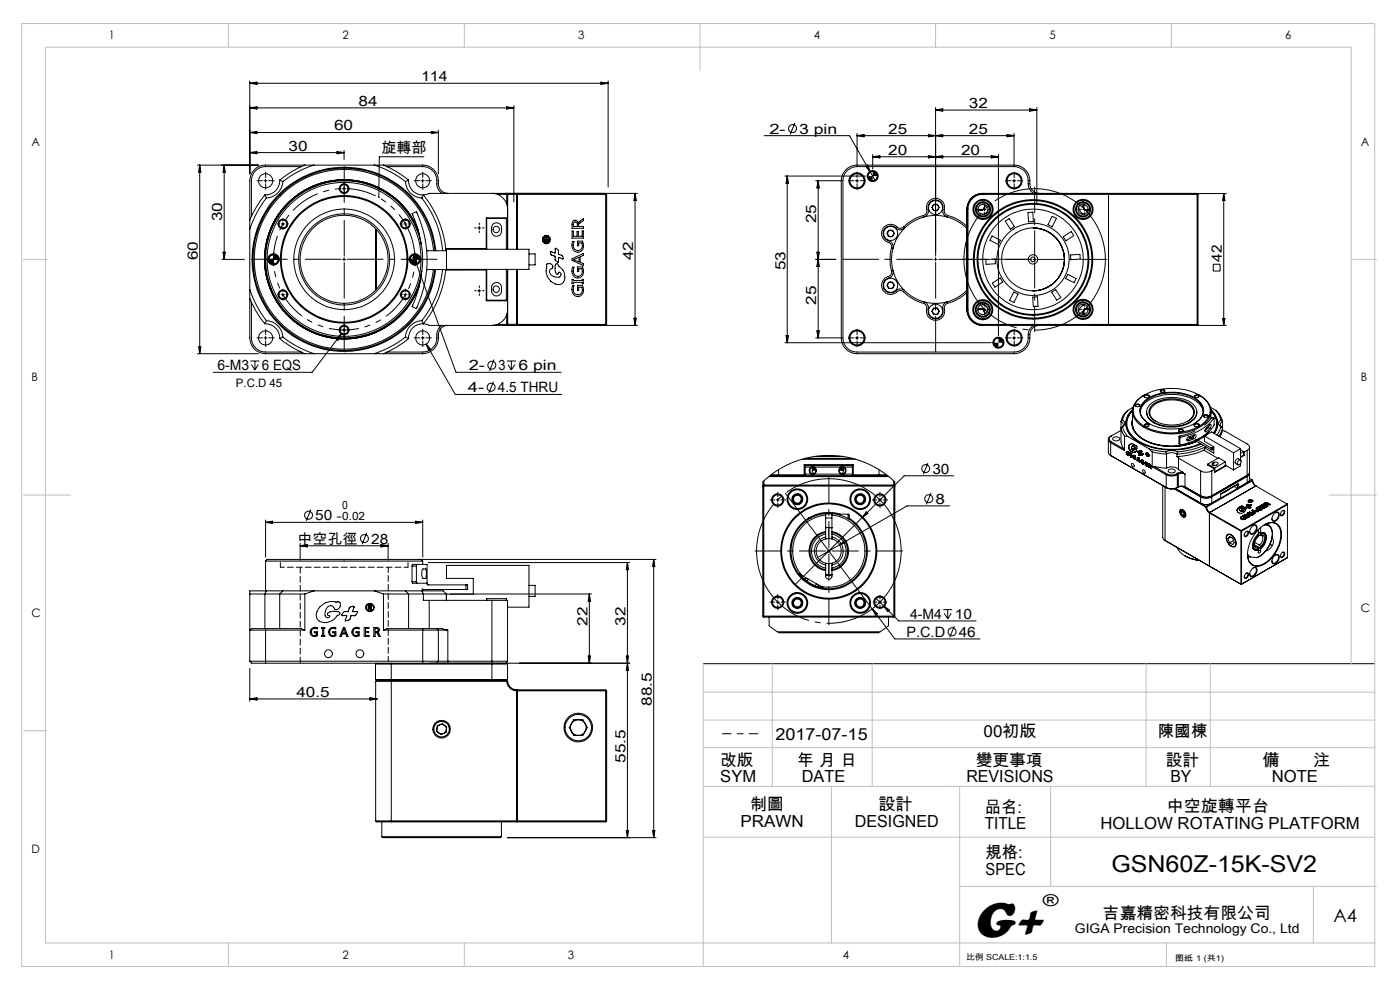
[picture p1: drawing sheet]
<svg xmlns="http://www.w3.org/2000/svg" width="297mm" height="210mm" viewBox="0 0 297 210" stroke-linecap="round" stroke-linejoin="round" font-family="sans-serif">
<defs><g id="words">
<text font-size="11" x="206.4" y="198.7">G+</text>
<text font-size="4.9" x="235.8" y="185">GSN60Z-15K-SV2</text>
<text font-size="3.9" x="282.9" y="195.5">A4</text>
<g font-size="3.5">
<text x="164.5" y="157">2017-07-15</text>
<text x="208.7" y="156.4">00初版</text>
<text x="245.6" y="156.4">陳國棟</text>
<text x="152.8" y="162.4">改版</text>
<text x="152.8" y="165.9">SYM</text>
<text x="169.1" y="162.4">年 月 日</text>
<text x="170.1" y="165.9">DATE</text>
<text x="205" y="165.9">REVISIONS</text>
<text x="207" y="162.4">變更事項</text>
<text x="247.4" y="162.4">設計</text>
<text x="248.3" y="165.9">BY</text>
<text x="267.8" y="162.4">備</text>
<text x="269.8" y="165.9">NOTE</text>
<text x="278.6" y="162.4">注</text>
<text x="159.1" y="171.9">制圖</text>
<text x="186.4" y="171.9">設計</text>
<text x="208.9" y="172.4">品名:</text>
<text x="247.5" y="172.2">中空旋轉平台</text>
<text x="157.1" y="175.4">PRAWN</text>
<text x="181.3" y="175.4">DESIGNED</text>
<text x="208.9" y="175.9">TITLE</text>
<text x="233.5" y="175.8">HOLLOW ROTATING PLATFORM</text>
<text x="209.1" y="182.1">規格:</text>
<text x="209.1" y="185.6">SPEC</text>
<text x="221.2" y="192.2">®</text>
<text x="234" y="194.8">吉嘉精密科技有限公司</text>
</g>
<text font-size="3.2" x="80.9" y="32.4">旋轉部</text>
<g font-size="3">
<text x="89.3" y="17.2">114</text>
<text x="76.1" y="22.4">84</text>
<text x="205.5" y="22.9">32</text>
<text x="70.9" y="27.7">60</text>
<text x="163.2" y="28.3">2-</text>
<text x="169.5" y="28.3">3 pin</text>
<text x="188.4" y="28.3">25</text>
<text x="205.5" y="28.3">25</text>
<text x="61.2" y="31.9">30</text>
<text x="188.4" y="32.8">20</text>
<text x="203.9" y="32.8">20</text>
<text x="47.1" y="46.9" transform="rotate(-90 47.1 46.9)">30</text>
<text x="173.1" y="47.4" transform="rotate(-90 173.1 47.4)">25</text>
<text x="42" y="55.2" transform="rotate(-90 42 55.2)">60</text>
<text x="134.3" y="55.2" transform="rotate(-90 134.3 55.2)">42</text>
<text x="166.6" y="57.4" transform="rotate(-90 166.6 57.4)">53</text>
<text x="259.2" y="55.5" transform="rotate(-90 259.2 55.5)">42</text>
<text x="173.1" y="64.6" transform="rotate(-90 173.1 64.6)">25</text>
<text x="46.1" y="78.5">6-M3</text>
<text x="55.6" y="78.5">6 EQS</text>
<text x="99.3" y="83.2">4-</text>
<text x="99.4" y="78.5">2-</text>
<text x="105.6" y="83.2">4.5 THRU</text>
<text x="105.8" y="78.5">3</text>
<text x="110" y="78.5">6 pin</text>
<text x="197.8" y="100.5">30</text>
<text x="198.4" y="106.8">8</text>
<text x="66.9" y="110.4">50</text>
<text x="63.1" y="115.3">中空孔徑</text>
<text x="78.7" y="115.3">28</text>
<text x="193.1" y="131.3">4-M4</text>
<text x="202.6" y="131.3">10</text>
<text x="124.6" y="132.8" transform="rotate(-90 124.6 132.8)">22</text>
<text x="132.7" y="132.8" transform="rotate(-90 132.7 132.8)">32</text>
<text x="192.3" y="135.1">P.C.D</text>
<text x="203.4" y="135.1">46</text>
<text x="62.9" y="147.8">40.5</text>
<text x="138.3" y="149.8" transform="rotate(-90 138.3 149.8)">88.5</text>
<text x="132.7" y="161.8" transform="rotate(-90 132.7 161.8)">55.5</text>
</g>
<text font-size="2.8" x="228" y="197.8">GIGA Precision Technology Co., Ltd</text>
<g font-size="2.5">
<text x="23.1" y="8.4">1</text>
<text x="72.7" y="8.4">2</text>
<text x="122.7" y="8.4">3</text>
<text x="172.7" y="8.4">4</text>
<text x="222.7" y="8.4">5</text>
<text x="272.7" y="8.4">6</text>
<text x="6.7" y="30.9">A</text>
<text x="288.7" y="30.9">A</text>
<text x="6.7" y="80.9">B</text>
<text x="50.1" y="82.1">P.C.D 45</text>
<text x="288.7" y="80.9">B</text>
<text x="6.7" y="130.9">C</text>
<text x="288.7" y="129.9">C</text>
<text x="6.7" y="180.9">D</text>
<text x="23.1" y="203.4">1</text>
<text x="72.7" y="203.4">2</text>
<text x="120.5" y="203.4">3</text>
<text x="178.8" y="203.4">4</text>
</g>
<g font-size="2.4">
<text x="72.6" y="107.9">0</text>
<text x="71.4" y="110.4">-0.02</text>
</g>
<g font-size="1.7">
<text x="204.9" y="203.7">比例 SCALE:1:1.5</text>
<text x="249.3" y="203.8">图纸 1 (共1)</text>
</g>
</g></defs>
<g fill="none" stroke="#000" stroke-width=".21">
<path d="M53 17.2v19.7M53 17.7l1.5-.3v.5zM53 17.7h76M127.5 17.4l1.5 .3-1.5 .2zM129 17.2v22.5M41.9 35h12.9M42.4 35l.2 1.5h-.5zM42.4 35v40M47.6 35v20M47.6 35l.2 1.5h-.5zM53 22.9l1.5-.3v.5zM53 28.1l1.5-.2v.5z"/>
<path d="M53 28.1h40M53 22.9h56M53 32.4h20M53 32.4l1.5-.3v.5zM56 38.3h.7M56.3 38v.7M59.3 38.2a3 3 0 0 1-3.1 3.1M59.3 38.2l.7 .3M60 38.5a3.7 3.7 0 0 1-3.5 3.5M63.9 35.3h-7.6a3 3 0 0 0-3 3v7.6M64.7 35a22.5 22.5 0 0 0-5.4 3.2M66.6 35a20.7 20.7 0 0 0-6.6 3.5"/>
<path d="M71.5 32.1l1.5 .3-1.5 .2zM73 39.7v.6M73 31.9v2M79.4 35a20.7 20.7 0 0 1 6.6 3.5M81.4 35a22.5 22.5 0 0 1 5.3 3.2M82.1 35.3h7.6a3.2 3.2 0 0 1 3 4l.3 .9 .8 .8M86 38.5a3.6 3.6 0 0 0 3.5 3.5M86.7 38.2a2.95 2.95 0 0 0 3.1 3.1M86.7 38.2l-.7 .3M89.3 38.3h.7M89.7 38v.7M89.9 33.3h-9.4l-.1 8.5"/>
<path d="M91.5 27.9l1.5 .2-1.5 .3zM93 27.6v9.3M107.5 22.6l1.5 .3-1.5 .2zM109 22.4v20.5M162.1 28.8h18.1l4.4 7.7M166.5 37.4h17.2M167 37.4v35.3M167 37.4l.3 1.5h-.5zM168.6 26.1l-1 2.4M173 38.3h5.5M173.6 38.3v33.4M173.6 38.3l.2 1.6h-.5z"/>
<path d="M178.5 38.3v33.4M181.5 38.3h.6M181.8 38v.7M181.8 35a3.4 3.4 0 0 0-3.3 3.3M181.8 35h33.3M181.8 28.3v6.7M181.8 28.8h33.3M181.8 28.8l1.5-.3v.5zM183.7 35.3l.4-.2 .5 1.4zM184.6 36.5l1 1.7M185.1 33.3h26.7M185.1 33.3l1.6-.3v.5z"/>
<path d="M185.1 32.8v3.1M185.1 36.4h-.1a1.05 1.05 0 0 0-.8 1M186.1 37.4v.1a.97 .97 0 0 1-1 .8M197 28.5l3 .5v-.5l-3 .5zM197 33v.5l3-.5v.5zM198.5 22.8v30.7M198.5 23.3l1.5-.2v.5zM198.5 23.3h21.5M210.3 33l1.5 .3-1.5 .2zM211.8 32.8v38.4M213.6 28.5l1.5 .3-1.5 .2zM214.8 38.3h.7"/>
<path d="M215.1 38v.7M215.1 35a3.4 3.4 0 0 1 3.4 4 2.05 2.05 0 0 0 2 2M215.1 28.3v6.7M218.4 23.1l1.6 .2-1.6 .3zM220 22.8v20.6M47.1 55h4.7M47.3 53.5h.5l-.2 1.5zM56.2 41.3a22.9 22.9 0 0 0-3.2 5.4M56.2 41.3l.3 .7M56.5 42a21.8 21.8 0 0 0-3.5 6.6M57.7 55h.6M58 54.7v.6"/>
<path d="M58 54h-.1a.91 .91 0 0 0-.9 1M59 55a1.02 1.02 0 0 1-1 1M59.7 47.5h.7M60 47.2v.7M72.7 55h.6M72.7 40h.6M73 54.7v.6M79.7 48.5v13.1M79.9 48.7v12.6M85.7 47.5h.6M86 47.2v.7M87.6 54.6l.5-.1 .2 1.4z"/>
<path d="M87.7 55h.6M87.7 54.1l.6 1.8M87.7 54.1l.7 1.3-.5 .2zM88 54.7v.6M88 54a1.02 1.02 0 0 0-1 1M88.3 55.9l8.4 23.1h22.4M88.7 48.7a16.9 16.9 0 0 0-24-8.4 16.9 16.9 0 0 0-5.1 24.9 16.9 16.9 0 0 0 25.3 1.7M88.7 48.9a16.9 16.9 0 0 0-23.9-8.6 16.9 16.9 0 0 0-5.3 24.9 16.9 16.9 0 0 0 25.4 1.7M89 55l-.1 .4a.88 .88 0 0 1-.9 .6M89 49.9a16.8 16.8 0 0 0-26-8.4 16.8 16.8 0 0 0 .6 27.4 16.8 16.8 0 0 0 25.6-9.6M89.4 51.7a24.7 24.7 0 0 0-2-6.4l.9-.4a24.5 24.5 0 0 1 0 20.6l-.9-.5a23.1 23.1 0 0 0 2.1-7.5M89.5 42a20.6 20.6 0 0 1 4.4 11.2"/>
<path d="M89.8 41.3a21.4 21.4 0 0 1 4.8 11.9M89.8 41.3l-.3 .7M90.5 53.2h4.2M92 53.2a19.1 19.1 0 0 0-29-14.4 19.1 19.1 0 0 0-.2 32.3 19.1 19.1 0 0 0 29.1-13.9M92.3 53.2a19.3 19.3 0 0 0-29.4-14.7 19.3 19.3 0 0 0-.3 32.8 19.3 19.3 0 0 0 29.6-14.1M92.5 53.2a19.5 19.5 0 0 0-29.7-14.9 19.5 19.5 0 0 0-.3 33.2 19.5 19.5 0 0 0 29.9-14.3M93.9 57.2a21 21 0 0 1-4.4 10.8M94.6 57.2a22.1 22.1 0 0 1-4.8 11.5M94.7 57.2l8.5 .1v6.5h4.5M94.7 52.9h17.5v4.2h-17.5zM95 41a2.16 2.16 0 0 1-2-2.7 3.3 3.3 0 0 0-3.3-3.3h-33.4a3.3 3.3 0 0 0-3.3 3.3v33.4a3.4 3.4 0 0 0 3.3 3.3h33.4a3.4 3.4 0 0 0 3.3-4 1.99 1.99 0 0 1 2-2M99 57.1l-8.5 .1"/>
<path d="M101.4 48.4h.6M101.7 48v.7M103.3 52.9v-6.6h4.1v6.6M103.3 57.1v6.6h4.1v-6.6M104.4 41a3.4 3.4 0 0 1 3.3 3.3v8.6M104.6 47.5a1.07 1.07 0 0 1 1.2-.2 1.07 1.07 0 0 1 .6 1 1.3 1.3 0 0 1-1.1 1.8h-.2a1.62 1.62 0 0 1-.5-2.6zM105.5 41.2h2.2M107.5 41h2.2v11.9M107.5 41v2.2M107.5 41l.2 .2M107.7 57.1v8.6a3.4 3.4 0 0 1-3.3 3.3M107.7 46.2h-4.5v6.5h-8.5v.5"/>
<path d="M107.7 41.2h21M107.7 41.2v11.7M107.7 57.1v11.7M109.7 57.1v11.9h-2.2M112.2 53.9h1.3v2.3h-1.3M115.5 51h.1M115.5 50.5l.2-.1 .2 .1 .4-.2v.3l-.3 .3 .3-.1v.5h-.8zM115.6 50.8l.3 .1zM116 56a.75 .75 0 0 1 .9 0 .75 .75 0 0 1 .3 .9 .86 .86 0 0 0-.7 .8 .86 .86 0 0 0 .7 .9 1.28 1.28 0 0 0 1.8-.1 .5 .5 0 0 0-.3-.8l-.2 .1-.1 .4h-.2a1.89 1.89 0 0 1-.2-2.3l.3 .1 .2 .3a3.4 3.4 0 0 1 1.3 3.1 1.46 1.46 0 0 1-2.5 .6 3.3 3.3 0 0 1-1.3-3.6zM116.8 53.4l.9 .3 .2-1a.82 .82 0 0 1 .6 1.2l.1 .1a.73 .73 0 0 1 .9 1l-1-.4-.1 1a.95 .95 0 0 1-.6-1.2l-.3-.2a.64 .64 0 0 1-.7-.8zM121.4 59.3h.2v.2h1.9v-.2h.3v.9h-.3v-.3h-1.9v.3h-.2zM121.4 49h.2v1.1h.8v-1h.3v1h.8v-1.1h.3v1.5h-2.4z"/>
<path d="M121.4 54.9l2.4-1.1v.4l-.7 .3v1.2l.7 .2v.4l-2.4-1.1zM121.5 51.2h.3a1.19 1.19 0 0 0-.1 1.3 1.19 1.19 0 0 0 1.2 .6 1.14 1.14 0 0 0 .5-1.6h-.6v.6h-.3v-1h1.1a1.53 1.53 0 0 1-1 2.4 1.51 1.51 0 0 1-1.1-2.3zM121.5 56.7h.3a1.19 1.19 0 0 0-.1 1.3 1.19 1.19 0 0 0 1.2 .6 1.14 1.14 0 0 0 .5-1.6h-.6v.6h-.3v-1h1.1a1.53 1.53 0 0 1-1 2.4 1.51 1.51 0 0 1-1.1-2.3zM121.5 46.9a.61 .61 0 0 1 1 0l.2 .4 1.1-.9v.4l-.9 .6-.2 .4v.2h1.1v.4h-2.4zM121.7 47.3l.2-.2h.3a.78 .78 0 0 1 .3 .9h-.9zM121.7 55.1l1.1-.5v1zM121.7 55.1h.1M122.7 47.3h.1M128.7 41.2l-.2-.2v28l.2-.2M128.7 41.2v27.6M134.7 41v28M134.7 41l.3 1.5h-.5z"/>
<path d="M135.2 41h-44.1l-1.3 .3M173 55h4.3M173.3 53.5h.5l-.2 1.5zM173.6 55l.2 1.5h-.5zM188.6 48.9h.7l.4 .6-.4 .7h-.7l-.4-.7zM188.6 59.9h.7l.4 .6-.4 .7h-.7l-.4-.7zM189.4 57.4a1.45 1.45 0 0 1-1.2 1.7 1.61 1.61 0 0 0-.5 2.5 1.61 1.61 0 0 0 2.6-.1l.9-.2 .7 .4M189.4 52.7a8.8 8.8 0 0 0 0 4.7M189.4 57.4a9.4 9.4 0 0 0 2.5 4.3M191.9 48.4a1.4 1.4 0 0 1-2.1-.3 1.62 1.62 0 0 0-2.4 .9 1.62 1.62 0 0 0 1.3 2.1l.6 .6 .1 1M191.9 48.4a9.9 9.9 0 0 0-2.5 4.3M196 46a10.1 10.1 0 0 0-4.1 2.4"/>
<path d="M196 46a1.46 1.46 0 0 0 .9-1.9 1.61 1.61 0 0 1 1.9-1.7 1.61 1.61 0 0 1 1.2 2.3l.3 .9 .7 .4M196 46a9.1 9.1 0 0 1 5 0M198.1 43.3h.8l.3 .7-.3 .7h-.8l-.4-.7zM198.2 55h.6M198.5 54.7v.6M201 46a10 10 0 0 1 4.1 2.5M205.1 48a10.7 10.7 0 0 0-4.4-2.5l-.4-.6a2.06 2.06 0 0 0-2.4-2.8 2.15 2.15 0 0 0-1.3 2.8l-.3 .6a12.1 12.1 0 0 0-4.9 2.9h-.8a2.01 2.01 0 0 0-3.4 .2 2.01 2.01 0 0 0 1.6 3l.2 .2 .2 .6a11.1 11.1 0 0 0-.1 5.4l-.2 .5a3 3 0 0 0-1.9 1.9 1.99 1.99 0 0 0 1.3 2.1 1.99 1.99 0 0 0 2.3-.6h.8a12.1 12.1 0 0 0 4.9 2.8l.3 .6a2.12 2.12 0 0 0 1.7 2.8 1.94 1.94 0 0 0 2-2.5l.1-.6 .3-.3a11.4 11.4 0 0 0 4.4-2.5M205.1 44.3v21.4M207.5 44.4a.84 .84 0 0 0 1 0 .84 .84 0 0 0 .3-1l.2 .4-.5 .8-1-.1M208.5 41a3.4 3.4 0 0 0-3.4 3.3M208.5 44.4h.7M208.9 44.1v.7"/>
<path d="M209.1 55.1l2-.1 .1 .9-2 .2zM209.6 44.8l-.9 .7M210.5 50.1l1.7 .9-.4 .8-1.8-.8zM213.3 46.9l.8-.5 1.1 1.6-.9 .6zM218.1 45.1l1-.1 .1 2-1 .1zM219.1 55h.7M219.1 48.4a6.7 6.7 0 0 1 6.7 6.6 6.7 6.7 0 0 1-6.7 6.7 6.7 6.7 0 0 0 6.7-6.5 6.7 6.7 0 0 0-6.2-6.8M219.3 41l-.6-.5-.5-1.1a3.5 3.5 0 0 0-1.7-3.7l-1.4-.4h-33.3a2.95 2.95 0 0 0-3 3v33.4a2.95 2.95 0 0 0 3 3h33.3a3.1 3.1 0 0 0 3-3.7l.3-1.2 .9-.8M219.5 54.7v.7M223.2 45.9l.9 .4-.9 1.8-.9-.4zM225.6 50.2l1.7-1.1 .5 .9-1.7 1.1zM226.5 58.2l1.8 .9-.4 .9-1.8-.9z"/>
<path d="M227.1 54.1l2-.1 .1 1-2 .1zM228.8 43.9l.5 1.1 .7 .5M229.8 44.4h.6M229.9 43.3a.85 .85 0 0 0 .1 1 .85 .85 0 0 0 .8 .3h-.6l-.5-.9zM230.1 44.1v.7M231.6 41.1h28.5M235.2 41v28M254 41h-45.5a3.4 3.4 0 0 0-3.4 3.3M254 41v28l.1-.2M254 41l.1 .2M254.1 41.2h-45.6a3.1 3.1 0 0 0-3.1 3.1v21.4a3.1 3.1 0 0 0 3.1 3.1h45.6M254.1 41.2v27.6"/>
<path d="M257.4 56h1.4v1.5h-1.4zM259.6 41.1v27.9M259.6 41.1l.3 1.4h-.5zM41.9 75h12.9M42.1 73.5h.5l-.2 1.5zM53 61.4a21.8 21.8 0 0 0 3.5 6.6M53 63.4a21.1 21.1 0 0 0 3.2 5.3M53.1 76.6h1.9M53.3 77.3l.8 1.2M53.3 64.1v7.6a3 3 0 0 0 3 3h7.6M54.1 76.6v1.9M54.8 77.3l-.7 1.2"/>
<path d="M56 71.7h.7M56.2 68.7a3.1 3.1 0 0 1 3.1 3.1M56.3 71.4v.6M56.5 68a3.8 3.8 0 0 1 3.5 3.5M56.5 68l-.3 .7M59.3 71.8a21.1 21.1 0 0 0 5.4 3.2M59.7 62.5h.7M60 62.2v.7M60 71.5a21.8 21.8 0 0 0 6.6 3.5M60 71.5l-.7 .3M71.3 71.9l1.1-1.1-.7 1.4zM72.4 70.8l-6.2 8.2h-20.9"/>
<path d="M72.7 70h.6M73 69.7v.6M85.7 62.5h.6M86 62.2v.7M86 71.5a21.8 21.8 0 0 1-6.6 3.5M86 71.5l.7 .3M86.7 71.8a21.1 21.1 0 0 1-5.3 3.2M89 60.5a16.8 16.8 0 0 1-4.1 6.4M89 60.4a16.5 16.5 0 0 1-4.1 6.5M89.3 71.7h.7M89.5 68a3.7 3.7 0 0 0-3.5 3.5M89.5 68l.3 .7"/>
<path d="M89.7 71.4v.6M89.8 68.7a3 3 0 0 0-3.1 3.1M89.8 68.7l1.3 .3h44.1M90.4 73l6.2 10.7h22.6M90.4 73l1 1.1-.5 .3zM93.8 69a2.44 2.44 0 0 0-1.1 2.7 3 3 0 0 1-3 3h-7.6M101.4 61.7h.6M101.7 61.3v.7M104.6 60.2a1.07 1.07 0 0 1 1.2-.2 1.07 1.07 0 0 1 .6 1 1.3 1.3 0 0 1-1.1 1.8h-.2a1.62 1.62 0 0 1-.5-2.6zM104.8 76.3l-.9 2.4M107.5 66.8v2.2M107.5 76.6h2"/>
<path d="M107.7 68.8h2M107.7 68.8h-2.2M107.7 68.8l-.2 .2M107.8 77.3l.7 1.2M108.5 76.6v1.9M109.2 77.3l-.7 1.2M109.7 68.8h19M121.5 60.6h.3a1.18 1.18 0 0 0-.1 1.3 1.18 1.18 0 0 0 1.2 .6 1.14 1.14 0 0 0 .5-1.6h-.6v.7h-.3v-1.1h1.1a1.56 1.56 0 0 1-1 2.4 1.56 1.56 0 0 1-1.1-2.3zM134.5 67.5h.5l-.3 1.5zM166.5 72.7h43.8M166.8 71.2h.5l-.3 1.5zM173 71.7h5.5"/>
<path d="M173.3 70.2h.5l-.2 1.5zM181.5 71.7h.6M181.8 71.4v.6M191.9 61.7a9.6 9.6 0 0 0 4.1 2.3M196 64a1.42 1.42 0 0 1 .9 2 1.62 1.62 0 0 0 1.9 1.6 1.62 1.62 0 0 0 1.2-2.2l.3-1 .7-.4M196 64a10 10 0 0 0 5 0M198.1 65.4h.8l.3 .6-.3 .7h-.8l-.4-.7zM205.1 65.7a3.4 3.4 0 0 0 3.4 3.3h51.6M205.1 65.7a3.4 3.4 0 0 0 3.4 3.3M205.1 61.6a9.3 9.3 0 0 1-4.1 2.4M208.5 65.6h.7M208.5 64.6l.9 .6"/>
<path d="M208.8 66.7a.83 .83 0 0 0-.3-1 .83 .83 0 0 0-1.1 .1l.1-.3h1l.5 .9-.2 .3M208.9 65.3v.7M210.5 60.1l1.7-1.1 .5 .8-1.6 1.1zM211.8 71.7h-.1a.97 .97 0 0 0-.9 1M212.8 72.7a1.02 1.02 0 0 1-1 1M214.8 71.7h.7M215.1 61.9l.9 .5-.9 1.8-.9-.5zM215.1 71.4v.6M219.1 63h1l.1 2h-1zM220.5 69a2.11 2.11 0 0 0-2 2.7 3.4 3.4 0 0 1-3.4 3.3h-33.3a3.4 3.4 0 0 1-3.3-3.3M223.1 62l.8-.6 1.1 1.7-.8 .6zM229.8 65.6h.6"/>
<path d="M230.1 65.3v.7M230.1 64.6l-.9 .7-.4 .8M230.2 65.5h.6a.86 .86 0 0 0-.9 1.2l-.2-.3zM259.4 67.5h.5l-.3 1.5zM104.7 81l-1 2.4M165.2 99.7v1.2M170.1 97.4h11.4M170.6 98.6v2.1M170.6 98.6h10.4M170.6 98.6l.2 .2M170.8 99.1h1.4M170.8 98.8h10"/>
<path d="M170.8 98.8v2.1l-.2-.2M170.9 97.2h9.9M172.2 99.1h.5M172.2 99.1a.8 .8 0 0 0-.5 .7 .8 .8 0 0 0 .5 .8M172.2 99.1v.1M172.2 99.2a.71 .71 0 0 0 0 1.3M172.2 99.2h.5M172.3 99.8h.8M172.4 99.5h.6M172.4 99.4h.5M172.7 99.1h5.7M172.7 99.1a.8 .8 0 0 1 .5 .7 .8 .8 0 0 1-.5 .8"/>
<path d="M172.7 99.2a.69 .69 0 0 1 .4 .6 .69 .69 0 0 1-.4 .7M172.7 99.2a.66 .66 0 0 0-.4 .6 .66 .66 0 0 0 .4 .6M172.7 99.1v.1M172.8 99.2l-.3 .2M172.8 96.8h6M178 99.8h.9M178.1 99.5h.8M178.2 99.4h.6M178.4 99.1h.6M178.4 99.1a.8 .8 0 0 0-.5 .7 .8 .8 0 0 0 .5 .8M178.4 99.1l.1 .1M178.4 99.2a.66 .66 0 0 1 .5 .6 .66 .66 0 0 1-.4 .7"/>
<path d="M178.5 99.2a.69 .69 0 0 0-.5 .6 .69 .69 0 0 0 .5 .7M178.5 99.2h.4M178.9 99.2a.71 .71 0 0 1 0 1.3M179 99.1l-.1 .1M179 99.1a.8 .8 0 0 1 .5 .7 .8 .8 0 0 1-.5 .8M179 99.1h1.8M180.8 98.8v2.1l.2-.2M181 98.6v2.1M181 98.6l-.2 .2M186.5 99.7v1.2M196.8 98.2l-.9 2.4M235.1 93.2v2.7l.1 .4 .4 .3"/>
<path d="M235.4 96.5l.3 .2M235.6 96.6l11.8 6.8M235.6 93.9v2.7M235.6 93.9l2.9 1.7M235.6 96.6l.1 .1M235.7 92.5a.64 .64 0 0 0-.4 .6 .64 .64 0 0 0 .4 .6M235.7 92.5a.74 .74 0 0 0-.6 .7 .74 .74 0 0 0 .5 .7M235.7 93.7l2.7 1.5M235.7 96.7l11.8 6.8M235.7 93.7l-.1 .2M236.1 92.9a.85 .85 0 0 1 1.4 .3 .8 .8 0 0 1-.8 .4 .8 .8 0 0 1-.6-.7zM237.8 89.5v4.2l.6 1.5"/>
<path d="M237.8 89.5a.66 .66 0 0 1 .5 .6 .66 .66 0 0 1-.5 .6M237.8 91.3l-2.1 1.2M238.2 90.5a3.7 3.7 0 0 0 1.1 2.1M238.2 89.1a.8 .8 0 0 1 .4 .7 .8 .8 0 0 1-.4 .7M238.2 90.5l-.4 .2v.3l.7 1.5M238.2 89.1l-.4 .4M238.4 95.2l.1 .4M238.5 92.5v3.1M238.5 92.5l.8 .1M238.9 96l.4 .6M238.9 96h.1M239 95.8l-.1 .2"/>
<path d="M239.1 95.9h.2M239.3 87.1a3.7 3.7 0 0 0-1.1 2M239.3 96.2l.2 .1v.4l-.2-.1M239.3 96.2h.1M239.3 87.1l-1 1.1-.5 1.3M239.3 92.6l4.5 2.6M239.3 96.2l.1 .1M239.3 95.9a.32 .32 0 0 0-.3 .3 .32 .32 0 0 0 .4 .3M239.3 95.9l.2 .2-.3-.4-.3 .3M239.3 95.9h.1M239.3 96.6h.1M239.4 96.3h.1"/>
<path d="M239.4 96.5h.1M239.4 96.3v.2M239.4 95l.2 .5M239.4 95h.1M239.5 94.5l-.1 .5M239.5 94.5h.1M239.6 95.5l.4 .3M239.6 95.5h.1M239.7 94.3l.7-.1 .5 .3M239.7 94.3l-.2 .2M239.7 94.3h.1M239.8 96.2h.1"/>
<path d="M239.8 96.9h.1M239.8 96.2l.2 .1M239.9 96.2h.1M239.9 96.8h.1M239.9 96.8l-.1 .1M239.9 96.2v.6M240 96.3h.1M240 96.3v.7l-.2-.1M240 95.8l.6 .1M240 95.8h.1M240.1 98.3a.42 .42 0 0 1 .4 .3 .42 .42 0 0 1 0 .5l-.4-.3zM240.2 87.1a3.7 3.7 0 0 0 .3 5.9l1.2 .8"/>
<path d="M240.2 95.2h.4a.55 .55 0 0 1 .6 .6h-.2M240.2 95.2l.1 .2M240.2 94.6h.3M240.2 95.2h.1M240.2 87.2a3.6 3.6 0 0 0 .5 5.7 13.9 13.9 0 0 0 12 1.9l1.9-.7M240.2 87.1a4 4 0 0 0-1.3 2.8M240.2 89a3.7 3.7 0 0 0 2.3 4.2 13.3 13.3 0 0 0 11.4 .4M240.2 89.2l-.1 .8M240.2 89.2a3.9 3.9 0 0 0 2.4 4 13.4 13.4 0 0 0 11.2 .4M240.2 87.2v2.6a4.7 4.7 0 0 0 3.4 3.9 13.5 13.5 0 0 0 10.2-.1M240.3 86.8a3.8 3.8 0 0 0 .5 6.5 14.9 14.9 0 0 0 13.6 1.1l.4-.2M240.3 95.1l-.1 .1"/>
<path d="M240.3 95.4h.1M240.3 96.8l.1 .3 .3 .3M240.3 96.8h.1M240.4 96.6l-.1 .2M240.4 86.4l-1.1 .7M240.4 95.4v.1M240.4 95.5l-.1 .1M240.4 95.4h.1M240.4 95.5h.1M240.5 94.6a.47 .47 0 0 0-.4 .4 .47 .47 0 0 0 .3 .5M240.5 94.6l.2 .3M240.5 94.6h.1"/>
<path d="M240.5 96.7h.2M240.6 97l.3 .1v.3h-.2M240.6 95.9h.1M240.6 97h.1M240.6 97l.2 .1M240.7 96.7h-.1a.4 .4 0 0 0-.1 .4 .4 .4 0 0 0 .3 .2M240.7 96.7l.2 .1-.3-.3-.3 .3M240.7 96.7h.1M240.7 97.4h.1M240.7 94.9l.1 .2M240.7 94.9h.1M240.8 95.1l.1 .1"/>
<path d="M240.8 95.1h.1M240.8 95.9h-.2M240.8 97.1h.1M240.8 97.3h.1M240.8 97.1v.2M240.9 85.8a.52 .52 0 0 1 .5-.1 .52 .52 0 0 1 .4 .4 .5 .5 0 0 1-.6 .2 .5 .5 0 0 1-.3-.5zM240.9 94.5h.1M240.9 94.5l.2 .1a.33 .33 0 0 1 .1 .3 .33 .33 0 0 1-.2 .3h-.1M240.9 95.2h.2M240.9 95.2h.1M241 95.7v.1M241 95.8l-.4 .1"/>
<path d="M241 95.8h.1M241 86.2a.36 .36 0 0 1 .3-.4 .36 .36 0 0 1 .4 .3v.1M241.2 97.7h.1M241.2 97.7l.2-.7 .1 .1 .3 .9h-.1M241.3 95.9l.1 .1M241.3 95.9h.1M241.3 97.5h.1M241.3 97.5v.2h-.1M241.3 97.5l.3 .2M241.4 96h.1M241.4 96l.2 .1M241.4 84.8a11.5 11.5 0 0 1 10.8-1.9 5.7 5.7 0 0 1 4.4 3.6 3.9 3.9 0 0 1-2.5 4.1 12.4 12.4 0 0 1-12.2-.8 3.2 3.2 0 0 1-.5-5z"/>
<path d="M241.4 95.7l.4 .1M241.4 95.7l-.1 .2M241.4 95.7h.1M241.5 97.1v.1M241.5 97.1h.1M241.5 97.1l-.1 .4 .2 .1M241.5 97.2h.1M241.5 97.2l.1 .4M241.6 96.4v.1M241.6 96.5v.1M241.6 96.4h.1M241.6 96.5h.1"/>
<path d="M241.6 96.6h.2M241.6 96.1h.1M241.6 96.6h.1M241.6 97.6h.1M241.6 97.7h.1M241.6 97.7l.1 .3M241.7 96.3l-.1 .1M241.7 96.1v.1M241.7 96.1h.1M241.7 96.2h.1M241.7 96.3h.1M241.7 98h.1"/>
<path d="M241.7 96.2v.1M241.8 95.8h.1M241.8 95.8v.1M241.8 96.6h.1M241.9 95.6l-.1 .2M241.9 95.6h.1M241.9 95.6l.4 .1-.2 .4 .3 .1M241.9 87.3a4.4 4.4 0 0 1 3.6-3.2 9.6 9.6 0 0 1 8.9 1.5l.6 1 .2 .7M242 96.4l-.2 .2M242 96.3v.1M242.1 97.8l.3 .6M242.1 96.4h.1"/>
<path d="M242.1 97.8h.1M242.1 96.4l.2 .1M242.2 97.6l-.1 .2M242.3 96.5h.1M242.3 97.7h.1M242.4 98l.2 .1v.4l-.2-.1M242.4 98h.1M242.4 98.4h.1M242.4 98l.1 .1M242.4 96.2v.3h-.1M242.4 96.2h.1M242.4 97.7a.34 .34 0 0 0-.3 .3 .34 .34 0 0 0 .4 .3"/>
<path d="M242.4 97.7l.2 .2-.3-.4-.2 .3M242.4 97.7h.1M242.5 99.7a.39 .39 0 0 1 .4 .2 .39 .39 0 0 1-.2 .5l-.3-.3zM242.5 98.1h.1M242.5 98.3h.1M242.5 98.1v.2M242.7 83.9a.63 .63 0 0 1 .6-.2 .63 .63 0 0 1 .5 .4 .63 .63 0 0 1-.6 .3 .63 .63 0 0 1-.5-.5zM242.7 90.1a.54 .54 0 0 1 .6-.3 .54 .54 0 0 1 .4 .5 .61 .61 0 0 1-1-.2zM242.8 83.8a3.8 3.8 0 0 0-2.3 4.5 6.6 6.6 0 0 0 5 3.4 12.6 12.6 0 0 0 9.6-1.5 3.4 3.4 0 0 0 .2-5.8l-.9-.6M242.8 85.1a9.9 9.9 0 0 1 11.5-.1 2.66 2.66 0 0 1-.4 4.5 10.1 10.1 0 0 1-10.9-.1 2.64 2.64 0 0 1-.2-4.3zM242.9 84.3a.45 .45 0 0 1 .2-.5 .45 .45 0 0 1 .6 .2v.3M243 90.4a.36 .36 0 0 1 .2-.5 .36 .36 0 0 1 .5 .4l-.1 .1"/>
<path d="M243 98.7h.1M243.1 96.3l.4 .5M243.1 96.3h.1M243.1 98.1h.1M243.1 98.4h.1M243.1 98.4v.3l.3 .2-.4-.2M243.1 98.1v.2l.2 .3-.2-.2M243.1 98.1l.2 .1-.3-.2v.7M243.2 96.1h.3M243.2 96.1l-.1 .2M243.2 87.4a2.92 2.92 0 0 0 2.4 2.7 7.9 7.9 0 0 0 7.8-1.2l.4-.9 .1-.6M243.3 96.6h.1"/>
<path d="M243.4 96.5h.1M243.4 96.5l-.1 .1M243.4 96.3h.1M243.4 96.5l.1 .1M243.4 96.3l.1 .1M243.4 96.3v.1h.1M243.5 96.1l.3 .6M243.5 96.1h-.3l-.1 .2M243.5 96.8l.2 .1M243.5 96.1l.2 .5M243.5 96.1h-.2a.37 .37 0 0 0-.1 .5 .37 .37 0 0 0 .5 .1v-.1M243.5 96.1h.1"/>
<path d="M243.5 96.8h.1M243.5 96.5v.2M243.5 96.5l.1-.1-.3-.2v.4M243.5 96.5h.1M243.5 96.6h.1M243.5 96.6v.1M243.5 96.4h.1M243.5 96.7h.1M243.6 96.5h-.1M243.7 96.6v.2M243.7 96.6h.1M243.7 99.2h.1"/>
<path d="M243.8 95.2l1.7 .4 1.8 .2M243.8 96.7l-.2 .2-.1-.1M243.8 95.2l.6 .7M243.8 89.9a2.82 2.82 0 0 1-1.4-4.1 8.3 8.3 0 0 1 7.8-2.3 5.8 5.8 0 0 1 4.8 2.7 2.9 2.9 0 0 1-1.7 3.7M243.8 98.5v.3h.3M243.8 98.5h.1M243.8 98.9h.1M243.8 98.9v.3h-.1M243.8 98.5l.1 .1M243.9 98.9l.1 .2M243.9 98.9h.1M243.9 98.6l.2 .2"/>
<path d="M243.9 98.6h.1M243.9 85.9a7.8 7.8 0 0 1 9.3-.1 2.19 2.19 0 0 1-.8 3.7 8 8 0 0 1-8.3-.4 2.09 2.09 0 0 1-.2-3.2zM244 98.9l.2 .5h-.1M244 98.9h.1M244 98.9l.2-.1-.1-.2-.4-.3v.9M244 99.1h.1M244 99.1l.1 .3M244.1 98.8h-.1M244.1 98.8h.1M244.1 98.9h-.1M244.1 99.4h.1M244.4 95.9l3.1 .4"/>
<path d="M244.4 95.9v3.1M244.4 99l3 1.7M244.5 85.9a7 7 0 0 1 8.4 .2 2.03 2.03 0 0 1-.9 3.3 7.1 7.1 0 0 1-7.7-.8 1.83 1.83 0 0 1 .2-2.7zM244.8 98.9l2.7 .4M244.8 98.9l-.4 .1M244.8 98.9l2.7 1.6M245.2 89.4a1.98 1.98 0 0 1-1.3-1.8 1.98 1.98 0 0 1 1.1-1.8 7 7 0 0 1 7.6 .4 1.94 1.94 0 0 1-.7 3.2M246.2 82.8a.56 .56 0 0 1 .9 .2 .5 .5 0 0 1-.5 .2 .5 .5 0 0 1-.4-.4zM246.3 83.1h-.1a.37 .37 0 0 1 .4-.4 .37 .37 0 0 1 .4 .4h-.1M247.3 95.8a2.84 2.84 0 0 1 2.5 0M247.3 95.8l.2 .5M247.5 96.3a2.1 2.1 0 0 1 2.2 0"/>
<path d="M247.5 99.3a2.23 2.23 0 0 1 2.5 .3M247.5 96.3v3M248 99.6a.84 .84 0 0 1 1.3 .4 .91 .91 0 0 1-1.5-.1zM249.7 96.9l.3 .3M249.7 96.9a17.3 17.3 0 0 0 5.8-1.4l2.8 1.7M249.7 96.3v.6M249.8 95.8l-.1 .5M250 97.2l4.7 2.7M250 99.6l1 .6M250 97.2v2.4M250.1 91.1a.54 .54 0 0 1 .9 .3 .6 .6 0 0 1-1-.2zM250.1 94l.2 .4"/>
<path d="M250.1 92.7l.2 .2M250.1 94l.2 .3M250.1 92.7v1.3M250.2 91.5h-.1a.37 .37 0 0 1 .4-.4 .37 .37 0 0 1 .4 .4h-.1M250.3 92.5l-.2 .2M250.3 92.9v1.4M250.3 92.5l.1 .3M250.4 92.8l-.1 .1M251.8 93.3l.4 .2M251.8 93.3h.1M253 92.8l-1.2 .5M253 92.8l.3 .3"/>
<path d="M253 92.3a.4 .4 0 0 1-.1 .6 .4 .4 0 0 1-.6-.2h.1a.33 .33 0 0 0 .4 .1 .33 .33 0 0 0 .2-.4M253.3 92.2l-.7 .3a.7 .7 0 0 0-.7 1h.3M253.3 93.1l-1.1 .4M253.3 92.2h.1a.41 .41 0 0 1 .4 .4 .41 .41 0 0 1-.4 .4l-.1 .1M253.3 90a.66 .66 0 0 1 1.2 .3 .68 .68 0 0 1-1.2-.2zM253.4 92.2l-.4 .6M253.4 83.9a.46 .46 0 0 1 .6-.2 .46 .46 0 0 1 .3 .5 .49 .49 0 0 1-.6 .2 .49 .49 0 0 1-.3-.5zM253.5 91.4l-1.7 .7-1.5 .4M253.5 90.4h-.1a.46 .46 0 0 1 .5-.5 .46 .46 0 0 1 .5 .4l-.2 .1M253.5 84.3v-.1a.35 .35 0 0 1 .4-.3 .35 .35 0 0 1 .3 .4M253.6 93.3l.2 .3M253.8 93.6l3.2 1.8"/>
<path d="M254 93.2l-3.1 1.1h-.6M254 93.2l.1 .2M254.1 93.4l2.9 1.6M254.7 99.9a2.62 2.62 0 0 0 2.4 0M254.7 99.9v5.3M255.3 94.5a14.3 14.3 0 0 1-5.5 1.3M255.3 88.2a.54 .54 0 0 1 .6-.3 .54 .54 0 0 1 .4 .4 .61 .61 0 0 1-1-.1zM255.4 92.3l-1.4 .9M255.4 92.3l.1 .2M255.5 88.5a.38 .38 0 0 1 .3-.5 .38 .38 0 0 1 .4 .3v.2M255.5 92.6l-1.4 .8M255.5 92.5l6.2 3.6"/>
<path d="M255.5 92.5l1.5-.9 6.2 3.6M255.5 92.5v1.1l2 1.2v1.3l-2-1.1M255.5 95v.6M255.6 91.4l.3 .2M255.8 94.7a15.3 15.3 0 0 1-6.1 1.6M255.8 94.8l-.3 .2M256 90.7l-.1 .4M256.2 91.7l-.6 .8M256.2 98.5l1.5 .8M256.2 98.5v.1M256.2 98.5l-.1 .1 1.6 .9M256.3 90.7l-.7 .6"/>
<path d="M256.3 90.7l.4 .2M256.4 91.6l-.7 .7M256.5 91.5l-.6 .8M256.5 90.2l-.2 .5M256.7 90.9a.67 .67 0 0 0 .1-.9l-.7 .6a.64 .64 0 0 0-.3 1h.1M256.7 90.9l-.8 .7M256.8 86.4l1.1 .7M256.9 86.8a3.6 3.6 0 0 1 .7 5.2M256.9 87.1a3.6 3.6 0 0 1 .7 4.9M256.9 87.2a3.4 3.4 0 0 1 .5 4.7M256.9 87.1a4 4 0 0 1 1.3 2.8M256.9 87.2v1.6"/>
<path d="M257 95.4h.2M257 95h.2M257 95v.4M257 88.6l-.6 .9-.9 .7M257 88.6h.5M257 88.6l.5 .1M257.1 99.9v5.3M257.2 95v.4M257.2 98.2v.5M257.5 88.7a11.3 11.3 0 0 1-7.1 4.1M257.5 88.7v1.6a6.7 6.7 0 0 1-2.1 2M257.5 94.8l-.3 .2"/>
<path d="M257.5 95.2l-.3 .2M257.5 98.1a.49 .49 0 0 1 .6-.1 .49 .49 0 0 1 .3 .5 .79 .79 0 0 1-1.3 0l.1-.3M257.5 98.1v.7M257.5 98.1l-.3 .1M257.7 99.3v.2M257.7 99.5l-.6 .4M257.9 87.1l.7 .9 .4 1.1M257.9 87.1l1 1.1 .5 1.3M259 89.1a.78 .78 0 0 0-.5 .7 .78 .78 0 0 0 .5 .7M259 90.5l-.8 1.8M259 90.5l.4 .2-.1 .5-.7 1.3M259 89.1l.4 .4"/>
<path d="M259.4 91.3l-.6 1.4M259.4 91.3l5.2 2.9a.7 .7 0 0 1 .5 .7 .7 .7 0 0 1-.5 .6M259.4 89.5a.67 .67 0 0 0-.5 .6 .67 .67 0 0 0 .4 .6M259.4 89.5v1.8M260 98.7l1.7 1M260 98v.7M260 98l-1.5-.9-2.3 1.4M260 98l-2.3 1.3M260 98.7l-2.3 1.4M260.1 98.8l-2.4 1.4v-.7M261.7 96.1v3.6M262.6 97.9l.3-.3a.39 .39 0 0 1 .5 .3 .39 .39 0 0 1-.3 .4 .34 .34 0 0 1-.4 .4 .34 .34 0 0 1-.2-.5z"/>
<path d="M263.2 95.2l-1.5 .9M263.2 95.2v2.4M263.2 98.3v.5l-1.5 .9M263.2 95.4l.6 .4M263.2 97.6l-.5-.3a.66 .66 0 0 0-.6 1l.5 .3M263.8 95.8l-.6 .3M263.8 95.8v.8l-.6 .3M263.8 96.5l.1 .1M263.8 95.8l.1 .1M263.9 95.9v.7M263.9 96.6l-.7 .4M264.6 95.5v5.3"/>
<path d="M264.6 95.5l-.7 .4M265.1 94.9v5.2l-.1 .4-.4 .3M56.3 110.3v7.9M56.3 110.8h33.4M56.3 110.8l1.5-.2v.4zM56.3 119l.4-.3h32.6l.4 .3M56.3 119h33.4M56.3 119v6.3M59.5 119.3v1M63.7 115.2v3.6M63.7 115.8h18.6M63.7 115.8l1.5-.3v.5z"/>
<path d="M65.9 108.1l-.9 2.4M77.8 113l-1 2.5M80.8 115.5l1.5 .3-1.5 .2zM82.3 115.2v3.6M88.2 110.6l1.5 .2-1.5 .2zM88.5 119.7l-.2 .4M88.5 119.7h2.1v4M88.5 119.7h-1l-.1 .4M88.5 118.7h50.7M89.7 110.3v7.9M89.7 119v.7M90.8 119.3h42.8"/>
<path d="M133.1 119.3v58.4M133.1 119.3l.3 1.6h-.5zM138.7 118.7v59M138.7 118.7l.2 1.5h-.5zM161.8 103.1v-.1a.82 .82 0 0 1 .3-1.1l3.2-2.4 3.5-1.6 1.6-.6 2.6-.5 3.8-.2 3.4 .5 3.6 1.1 3.3 1.8 2.5 2a.86 .86 0 0 1 .2 1.1M161.8 103.1h28M161.8 103.1v27.6M162 102.9h27.6M162 102.9v28M162 102.9l-.2 .2M162.1 102v.9M163.1 101.1h25.5"/>
<path d="M163.3 100.9h25M163.6 100.7h7M164.6 106h.7M165 105.7v.7M166.6 104.6l18.4 24.5M170.8 100.6h1.4M171.6 109.9l-.1 .3M171.6 109.9v.2M171.6 109.9h.3M172.2 100.6h.5M172.2 100.5h.5M172.2 100.5v.1"/>
<path d="M172.7 100.6h5.7M172.7 100.5v.1M175.2 108.9a8 8 0 0 0-5.8 12.7M175.2 108.9v.3M175.2 109.2a7.7 7.7 0 0 0-6.5 4.9 7.7 7.7 0 0 0 1.5 8M175.2 112.7a4.2 4.2 0 0 0-3.6 4.2 4.2 4.2 0 0 0 3.6 4.1M175.2 119.5v2.7a.67 .67 0 0 0 .6 .7 .67 .67 0 0 0 .7-.7v-2.7M175.2 109h1.3M175.2 113.9a3.1 3.1 0 0 0-2.4 3 3.1 3.1 0 0 0 2.4 3M175.2 113.3a3.7 3.7 0 0 0-3 3.6 3.7 3.7 0 0 0 3 3.6M175.2 113a4 4 0 0 0-3.4 3.9 4 4 0 0 0 3.4 4M175.2 114.3a2.65 2.65 0 0 0-2.1 2.6 2.65 2.65 0 0 0 2.1 2.6"/>
<path d="M175.2 119.5h.6M175.2 111.9h1.3h-.7M175.2 109.9h1.3M175.2 108.9h1.3M175.2 109.2v5.1M175.2 111.9h1.3M175.5 116.9h.6M175.8 116.5v.7M175.8 111.9h-.6M175.8 114.2l-.6 .1M175.8 114.2l.7 .1M175.8 111.9v2.3"/>
<path d="M175.8 119.5v2.4M176.5 108.9a8 8 0 0 1 7.3 8.8 8 8 0 0 1-8.9 7.1M176.5 109.2a7.7 7.7 0 0 1 6.9 8.9 7.7 7.7 0 0 1-9.3 6.2M176.5 108.9v.3M176.5 112.7a4.2 4.2 0 0 1 3.5 4.2 4.2 4.2 0 0 1-3.5 4.1M176.5 113.9a3.1 3.1 0 0 1 2.4 3 3.1 3.1 0 0 1-2.4 3M176.5 113.3a3.7 3.7 0 0 1 3 3.6 3.7 3.7 0 0 1-3 3.6M176.5 114.3a2.67 2.67 0 0 1 2 2.6 2.67 2.67 0 0 1-2 2.6M176.5 113a4 4 0 0 1 3.3 3.9 4 4 0 0 1-3.3 4M176.5 119.5h-.7M176.5 109.2v5.1M178.1 115.6l-4.6 2.6"/>
<path d="M178.1 115.6l1.2-1 .3 .4zM178.3 109.1a8.2 8.2 0 0 0-10.6 8.7 8.2 8.2 0 0 0 12.2 6.2 8.2 8.2 0 0 0 .9-13.7l-.6-.4M178.4 100.6h.6M178.5 100.5l-.1 .1M178.5 100.5h.4M178.9 100.5l.1 .1M179 100.6h1.8M179.9 109.1l.3 .1v1M179.9 109.1h-1.7v.1M179.9 109.1v.9M181 100.7h7M182.9 109.8l-14.2 14.2"/>
<path d="M183.8 108.6l.3 .3-1.2 .9zM186.3 106h.7M186.7 105.7v.7M189.6 102v.9M189.6 102.9v28M189.6 102.9l.2 .2M189.8 103.1v27.6M197.5 104.6l-1 2.4M201.5 107.3h-9.1l-14.3 8.3M202.3 100.9h-10.5l-8.9 8.9M246.7 103v11l.5 .6M247.2 114.6l16 9.3"/>
<path d="M247.2 114.6v.1M247.2 103.3v11.3M247.4 100.7a2.62 2.62 0 0 0 2.4 0M247.4 103.4a2.62 2.62 0 0 0 2.4 0M247.4 100.7v2.7M247.4 103.4l.1 .1M247.5 100.5a2.39 2.39 0 0 0 2.1 0M247.5 103.5a2.39 2.39 0 0 0 2.1 0M247.5 100.5l-.1 .2M249.1 103.7l6.7 3.9M249.6 100.5l.2 .2M249.7 116.1a5.2 5.2 0 0 0 4.2 2.7l.6 .1"/>
<path d="M249.8 100.7v2.7M249.8 103.4l-.2 .1M249.9 103.4a2.04 2.04 0 0 1 1.6 0M249.9 100.4l-.3 .1M249.9 100.4l.1 .2M249.9 103.4l-.3 .1M250 100.6a1.5 1.5 0 0 1 1.4 0M250 103.3a1.5 1.5 0 0 1 1.4 0M250 100.6v2.7M250 100.6l-.2 .1M250 103.3l-.2 .1M250 103.3l-.1 .1"/>
<path d="M250.3 108.2a.94 .94 0 0 1 1.1 .4 .94 .94 0 0 1-.1 1.1 1.17 1.17 0 0 1-1-1.5zM250.4 108.5h.1M250.5 108.2a.89 .89 0 0 1 .8 .4 .89 .89 0 0 1 0 1 .99 .99 0 0 1-.8-1.4zM250.5 108.9l.1-.5h.4l.3 .5M250.5 108.9l.4 .4M250.8 103.2l3.9 2.2M250.9 109.6h.1M251 100.2l.4 .4M251 100.2l-1.1 .2M251 108.5v.1M251 108.6l-.5 .3M251 108.6l.2 .2"/>
<path d="M251.1 108.6l.1 .2M251.2 108.8l.1 .1M251.2 108.8l.1 .2M251.2 103.2l3.6 2.1M251.3 109.1l-.4 .2M251.3 108.9l-.1 .5-.3-.1M251.4 117.9a7.9 7.9 0 0 0 3.2 1M251.4 103.3l3.3 1.9M251.4 100.6v2.7M251.4 103.3l.1 .1M251.5 103.4l3.3 1.9M253.6 106.1l1.2 .7"/>
<path d="M254.7 105.4a2.62 2.62 0 0 0 2.4 0M254.7 106.7a2.62 2.62 0 0 0 2.4 0M254.7 105.2a2.62 2.62 0 0 0 2.4 0M254.7 106.7l-5.4-3.1 6.6 3.8M254.7 105.4v1.3M254.7 106.7l.1 .1M254.7 105.2l.1 .1M254.8 105.3a2.33 2.33 0 0 0 2.2 0M254.8 106.8a2.33 2.33 0 0 0 2.2 0M254.8 105.3l-.1 .1M254.8 105.3a2.39 2.39 0 0 0 2.1 0M255.8 107.6a1.66 1.66 0 0 0 .8 1.2"/>
<path d="M255.8 107.6h.2M255.9 107.4l-.1 .2M255.9 107.4l.1 .2M256.6 108.8l6.6 3.9M256.6 108.8v11.3l6.7 3.9M256.6 108.7l6.7 3.8M256.6 108.7v.1M257 105.3l.1 .1M257.1 105.4v1.3M257.1 106.7l-.1 .1M257.1 105.2l-.2 .1M259 105.6h.1"/>
<path d="M259 104.8v.8M259 105.6l-1.9 1.1M259 105.6l-2 1.2M260.2 114v.1M260.3 113.4a1.25 1.25 0 0 1 1.7 1 1.01 1.01 0 0 1-.3 1.7 1.97 1.97 0 0 1-1.4-2.7zM260.4 113.6a1.06 1.06 0 0 1 1.5 .7 .96 .96 0 0 1 .3 .9 .96 .96 0 0 1-.7 .7 1.9 1.9 0 0 1-1.1-2.3zM260.5 114.3l.3-.5 .7 .4 .4 .9-.4 .4-.7-.4M260.5 114.3l.3 .8M260.8 103.7l-1.4 .8M261 103.6l-1 .7-.9 .4M261.1 113.9l-.6 .4M261.2 115.8h.1"/>
<path d="M261.7 114.6l-.9 .5M261.8 103.1l.7 .5M262.4 108.3h.1M262.5 107.9l-.1 .4M262.5 107.9l-.1 .3M262.5 107.9h.1M262.5 102.7l-3.5 2.1M262.5 102.7v.9M262.7 102.6v.9l-.2 .1M262.7 102.6l-3.7 2.2M262.7 102.6l-.2 .1M262.9 107.6l-.4 .3"/>
<path d="M262.9 107.6h.1M262.9 108l.1 .3M263 108.2l.4 .3M263 108.2v.1M263.1 107.5l-.2 .1M263.1 107.5h.1M263.2 107.5h-.1M263.2 107.5h.1M263.2 112.7h.2M263.2 112.7v11.2M263.3 107.4l-.1 .1M263.3 107.4h.1"/>
<path d="M263.3 109.9l.2 .2M263.3 112.5l.1 .2M263.3 112.5l-.1 .2M263.4 108.5h.1M263.4 112.7v11.2M263.4 109.6l-.2 .2a.74 .74 0 0 0 .6 .4 .74 .74 0 0 0 .7-.4l-.4-.2M263.4 109.6l-.2 .2M263.4 109.6h.1M263.5 108.1l-.1 .2h.3v.1M263.5 107.4l.2 .1M263.5 107.4h-.2M263.5 110.1h.1"/>
<path d="M263.5 108.1l-.1 .1M263.5 108.1h.1M263.5 107.4h.1M263.7 107.9l-.2 .2M263.7 107.5a.29 .29 0 0 1-.2 .3 .29 .29 0 0 1-.3 0l-.2 .1v.3M263.7 107.9h.1M263.7 107.5h.1M263.7 107.5v.1M263.7 108.4l-.3 .1M263.7 109.4l.1 .1-.5 .2 .2 .4M263.7 109.4l-.3 .2M263.7 109.4h.1"/>
<path d="M263.7 108.4h.1M263.8 108.4h-.1M264 107.8h.2M264 107.8l-.3 .1M264 107.8h.1M264.1 109.6h.1M264.1 109.6l-.3 .2 .5 .1M264.2 113a.39 .39 0 0 1 .5-.3 .39 .39 0 0 1 .1 .6 .48 .48 0 0 1-.3 .5 .48 .48 0 0 1-.5-.1zM264.2 108a.89 .89 0 0 1-.8 .9 .89 .89 0 0 1-1-.6M264.2 110l-.7 .1M264.2 110h.1M264.2 109.2h.1"/>
<path d="M264.2 109.1h.1M264.2 108v.2M264.2 108h.1M264.2 109.1l-.4 .2 .9 .4M264.2 109.2l.6 .4M264.2 109.1v.1M264.2 107.8v.2M264.2 107.8v.1M264.2 107.8h.1M264.3 109.9l-.1 .1M264.3 109.9h.1M264.4 107.6v.2l.4-.2 .2 .2"/>
<path d="M264.4 112.7a.46 .46 0 0 1 .4 .5 .46 .46 0 0 1-.5 .5h-.2l-.2-.2M264.4 107.6h.1M264.4 107.5v.1M264.4 107.5h.1M264.5 107.1l.1 .3M264.5 107.1h.1M264.5 100.9l-7.6 4.4M264.5 101l-7.5 4.3M264.5 101l.1 .1M264.5 107.4l-.1 .1M264.5 107.4h.1M264.6 107h.1"/>
<path d="M264.6 107l-.1 .1M264.6 107.4h.1M264.6 101.1l-7.5 4.3M264.6 101.1v1.3M264.6 102.4l-2.1 1.2M264.6 102.4h-.1M264.6 100.8l-7.5 4.4M264.6 100.8l-.1 .1M264.7 107v.1M264.7 107h.1M264.7 117.4l.5 .7M264.7 117.9l.1 .2"/>
<path d="M264.7 109.7h.1M264.7 109.1l.1 .1M264.7 118l.1 .1M264.7 107.1h.1M264.7 107.1l.1 .1M264.8 100.7l-.3 .2M264.8 108.8l-.3 .2a.75 .75 0 0 0 .7 .4 .75 .75 0 0 0 .7-.4l-.4-.2M264.8 108.8l-.3 .2M264.8 108.8h.1M264.8 118.1h.4M264.8 106.2a.42 .42 0 0 0 .4 .3 .42 .42 0 0 0 .4-.3M264.8 107.2h.1"/>
<path d="M264.8 109.2h.7M264.8 109.6h.1M264.8 109.2h.1M264.8 106.2v.1M264.8 106.2h.1M264.9 106.4l.1 .1M264.9 106.3h.1M264.9 106.3v.1M264.9 106.4h.1M264.9 106.1l-.1 .1M264.9 109.6h.1M264.9 107.2h.1"/>
<path d="M264.9 106.3l.2 .2M264.9 100.6l-.4 .4M264.9 109.6l-.2 .1M264.9 109.6h-.1M264.9 106.1h.1M265 106.5h.1M265 106.2h.1M265 106.2l-.1 .1M265 106.4v.1M265 107.8h.1M265 107.5h.1M265.1 107.5l.1 .1"/>
<path d="M265.1 107.5h.1M265.1 107.2h.1M265.1 106.2h.2M265.1 106.2h.1M265.1 106.2h-.1M265.1 100.3l-.1 .4-.4 .4M265.1 100.4l-.1 1.5-.4 .5M265.1 107.2h-.2M265.1 101.5l.5 .3M265.1 108.6l-.3 .2M265.1 106.2l.1 .1M265.1 108.6l.1 .1"/>
<path d="M265.1 108.6h.1M265.1 106.2v.1M265.1 106.1h.3M265.1 106.1h-.2M265.1 106.5h.2M265.1 106.5h.1M265.1 106.3h.1M265.1 106.1h.1M265.2 107.6v.1M265.2 107.1l-.1 .1M265.2 107.6h.1M265.2 107.1h.1"/>
<path d="M265.2 106.3h.1M265.2 107.7l-.2 .1M265.2 108.7l-.5 .2 .1 .3M265.2 107.7h.1M265.2 106.3l.1 .1M265.2 118.1l1.4 .2M265.3 106.4h.1M265.3 107.1v.1M265.3 107.1h.1M265.3 106.2h.1M265.3 107.2l-.3 .3M265.3 107.2h.1"/>
<path d="M265.3 106.2h.2M265.3 106.5h.1M265.4 106.1h.1M265.4 106.4l-.3 .1M265.4 106.4h.1M265.5 106.4l-.2 .1M265.5 106.2h.1M265.5 106.4h.1M265.5 108.8h.1M265.5 108.8l-.4 .2h.4l.2 .1M265.5 108.8l.4 .3M265.5 106.1l.1 .1"/>
<path d="M265.5 109.2h.1M265.5 106.2l-.2 .1M265.5 106.1h.1M265.6 111.7a.6 .6 0 0 1 .8-.3 .6 .6 0 0 1 .2 .9 .93 .93 0 0 1-1.4 .8v-.7zM265.6 106.3l-.5-.2-.2 .3M265.6 106.3l-.1 .1M265.6 106.3h.1M265.6 106.2h.1M265.6 101.8l-9.7 5.6M265.6 101.8l.1 .1M265.6 101.8h.1M265.7 109.1l-.2 .1"/>
<path d="M265.7 109.1h.1M265.7 108.2h.1M265.7 115.7a.83 .83 0 0 0 .3 .8 .83 .83 0 0 0 .9 .1M265.7 115.6a.84 .84 0 0 0 .3 .9 .84 .84 0 0 0 .9 .1M265.7 101.9l.3 .9 .4 .3M265.7 101.8l.2 .6 .5 .7M265.7 108.2l-.1 .1 .5 .7 .1-.1-.1-.1M265.7 108.2l1.2 .3h-.4l-.4 .3M265.7 101.9l-9.7 5.7M265.7 101.8v.1M265.7 108.3l.1 .1M265.7 108.3h.1"/>
<path d="M265.7 108.3l.6 .2M265.8 108.4h.1M265.8 108.4l.2 .3M265.9 111.5a.54 .54 0 0 1 .6 .2 .54 .54 0 0 1 0 .7 .89 .89 0 0 1-1.3 .7l-.1-.4M266 108.7h.1M266.1 108.8h.1M266.1 115.6l.6 .3M266.1 116.5h.1M266.1 115.7l.6 .2M266.2 115.1l1 .5M266.3 108.5h.1M266.3 108.5l-.3 .2"/>
<path d="M266.4 103.1l-9.7 5.6a1.35 1.35 0 0 1-.7-1.1M266.4 103.1l-9.8 5.6M266.4 103.1l6.7 3.8M266.6 118.3h.2M266.6 108l.2 .1M266.7 107.7l-.2 .2a.74 .74 0 0 0 .6 .4 .74 .74 0 0 0 .7-.4l-.4-.2M266.7 107.7l-.2 .3M266.7 107.7h.1M266.7 115.9l.7 .4M266.7 115.9l.2 .3M266.8 108.1h.7M266.8 108.1h.1"/>
<path d="M266.8 112.5a3.8 3.8 0 0 1 3.9-1.5 2.81 2.81 0 0 1 1.1 3.2 7.5 7.5 0 0 1-4.5 5.8 2.05 2.05 0 0 1-2.6-2.1 7.6 7.6 0 0 1 2.1-5.4zM266.9 116.6v.1M266.9 113.3v.2M266.9 113.4l.5 .1M266.9 116.6l.5 .3M266.9 116.7l.2 .7 .3-.5M266.9 112.4v.9a2.64 2.64 0 0 0-.9 3.2l.3 .3 .6-.1M266.9 113.5a2.19 2.19 0 0 0-.7 2.9l.3 .1h.4M266.9 113.5v.3a1.79 1.79 0 0 0-.5 2.4h.5M266.9 116.2v.3M266.9 112.8l.5 .3M266.9 116.5v.1"/>
<path d="M267.1 107.5l.1 .1-.5 .2 .1 .3M267.1 107.5l-.4 .2M267.1 107.5h.1M267.2 115.6l.2 .3M267.4 113.1a.86 .86 0 0 1 .9 .1 .86 .86 0 0 1 .2 1 3.6 3.6 0 0 1-1.1 2.1M267.4 116.3v.1M267.4 113.1v.2M267.4 113.5a1.02 1.02 0 0 1 .1 1.7l-.3 .4M267.4 107.7h.1M267.4 113a1 1 0 0 1 1.2 .3 1 1 0 0 1 0 1.2l-.5 1.2-.7 .7M267.4 113.3a.89 .89 0 0 1 1 .3 .89 .89 0 0 1 0 1.1l-.4 .8-.6 .7M267.4 113.5a.75 .75 0 0 1 .9 .4 .75 .75 0 0 1-.1 .9l-.8 1.1"/>
<path d="M267.4 107.7l-.3 .2 .3-.1 .2 .2M267.4 111.9v1.1M267.4 113.3v.2M267.4 115.9v.3M267.4 116.4v.5M267.4 113v.1M267.4 116.2v.1M267.5 108.1h.1M267.5 107.3h.1M267.5 107.3l.3 .2M267.6 108l-.1 .1M267.6 108h.1"/>
<path d="M267.8 107.5h.1M267.8 107.1h.1M267.8 107.1l-.3 .2M267.8 107.1l-.5 .2 .8 .5 .5-.3M267.9 107.6h.1M267.9 107.6l.2 .1M268.1 113.1h.1M268.1 107.3h.1M268.1 107.3h.1l-.3 .3M268.1 107.3l-.3 .2M268.1 107.7h.1M268.1 111.4a1.64 1.64 0 0 1 1.8 2.2 5.8 5.8 0 0 1-3.3 4.7"/>
<path d="M268.2 111.3a2.13 2.13 0 0 1 2.5-.2 2.13 2.13 0 0 1 1 2.2 7.5 7.5 0 0 1-4.4 6.6 2.06 2.06 0 0 1-2.6-2.4M268.2 106.9l.4-.2 .2 .2-.1 .1M268.2 106.9l.3 .2M268.3 106.7h.1M268.3 106.7l-.3 .2 .9 .5 .1-.1-.4-.2M268.5 107.1h.1M268.6 107.5h.1M268.6 111.2l.5 .1M268.6 107.5l-.5 .2M268.6 107.1h.1M268.6 111.1l.5 .2M268.7 107h.1"/>
<path d="M268.7 107l-.2 .1M268.8 106.8l-.1 .2M268.8 106.7l.1 .3M268.8 106.7h-.5M268.8 106.7h.1M268.8 106.7l.1 .1M268.9 107h.1M268.9 107h.2M269.1 111.3a2.71 2.71 0 0 1 .6 3.4 5.8 5.8 0 0 1-2.9 3.5M269.1 107h.5l-1 .1M269.1 107h.1M269.4 115.4l.5 .3"/>
<path d="M269.7 115.6l.1 .1M269.9 114a2.04 2.04 0 0 1-1.4 2.9M270.3 109a.62 .62 0 0 1 .9-.3 .62 .62 0 0 1 .1 .9 1.11 1.11 0 0 1-1.3 1 1.21 1.21 0 0 1 .3-1.6zM270.3 118a.62 .62 0 0 1 .9-.3 .62 .62 0 0 1 .1 .9 1.12 1.12 0 0 1-1.3 .9 1.16 1.16 0 0 1 .3-1.5zM270.6 108.8a.47 .47 0 0 1 .6 0 .47 .47 0 0 1 0 .6 .94 .94 0 0 1-1.3 .9l-.1-.3M270.6 117.7a.47 .47 0 0 1 .6 .1 .47 .47 0 0 1 0 .6 .94 .94 0 0 1-1.3 .9l-.1-.3M271.8 108.5l.2-.1a.35 .35 0 0 1 .5-.1 .35 .35 0 0 1 0 .6 .48 .48 0 0 1-.3 .5 .48 .48 0 0 1-.6-.2zM271.8 117.4l.2-.1a.35 .35 0 0 1 .5-.1 .35 .35 0 0 1 0 .5 .48 .48 0 0 1-.3 .5 .48 .48 0 0 1-.6-.1zM272.1 108.3a.49 .49 0 0 1 .2 .7 .49 .49 0 0 1-.7 .1M272.1 117.2v-.1a.49 .49 0 0 1 .2 .7 .49 .49 0 0 1-.7 .2v-.1M273.1 106.9l-9.8 5.6M273.1 106.9v.1l-9.7 5.7"/>
<path d="M273.1 106.9v11.4M273.1 118.3l-9.7 5.6M273.1 118.3l-9.8 5.7M53 126h3.2M56.2 126h3.1M56.2 126v7.3M56.3 133.3h-3l-.3 .4h11.7M56.3 133.3h7.6l.8 .4M56.3 133.3v7.4M56.5 125.3h3.5M56.5 125.3h-3.5v15M56.5 125.3l-.3 .7"/>
<path d="M59.3 126h5.4M59.3 126v7.3M60 125.3h6.6M60 125.3l-.7 .7M64.7 126v7.7M66.1 133.3a1.09 1.09 0 0 1 1.2-.1v.2a.77 .77 0 0 0-1.3 .5 .77 .77 0 0 0 1.1 .8v-.5h-.4v-.2h.6v.9a.98 .98 0 0 1-1.3-.2 .98 .98 0 0 1 .1-1.4zM66.6 125.3l-1.9 .7M66.6 125.3h12.8M67.9 128.7a3.8 3.8 0 0 1 3.6-1l.3-.1a.88 .88 0 0 1 .3 1.2 .88 .88 0 0 1-1.1 .4 .9 .9 0 0 0-.9-.8 .9 .9 0 0 0-.9 .7 1.37 1.37 0 0 0 .1 1.9 .41 .41 0 0 0 .4 0 .41 .41 0 0 0 .2-.4 .34 .34 0 0 1-.4-.2 .34 .34 0 0 1 .1-.4 2.63 2.63 0 0 1 2.5 0 .6 .6 0 0 1-.6 .6 2.69 2.69 0 0 1-4.2 .7 2.23 2.23 0 0 1 .6-2.6zM68.3 133.1h.6v.2h-.2v1.5h.2v.2h-.6v-.2h.1v-1.5h-.1zM70.1 133.3a1.09 1.09 0 0 1 1.1-.1v.2a.77 .77 0 0 0-1.2 .5 .77 .77 0 0 0 1 .8v-.5h-.4v-.2h.7v.9a.98 .98 0 0 1-1.4-.2 .98 .98 0 0 1 .2-1.4zM72.8 133.1h.3l.7 1.9h-.2l-.2-.5h-.8l-.2 .5h-.3z"/>
<path d="M73 133.3l.3 1h-.7zM73 133.3h.1M73 129.7h.2a.58 .58 0 0 0 .7 0 .58 .58 0 0 0 .2-.7 .94 .94 0 0 1 1-.4l-.3 1.1h1a.98 .98 0 0 1-1.3 .9l-.1 .1a.92 .92 0 0 1-1.2 .9l.4-1-1.1-.1zM73.8 129.7h.1M75 133.3a1.09 1.09 0 0 1 1.2-.1v.2a.77 .77 0 0 0-1.3 .5 .77 .77 0 0 0 1.1 .8v-.5h-.5v-.2h.7v.9a.98 .98 0 0 1-1.4-.2 .98 .98 0 0 1 .2-1.4zM77.3 133.1h.9v.2h-.7v.6h.7v.3h-.7v.6h.8v.2h-1zM78.1 128.3l.7 .1v.3l-.2 .2 .3 .5h-.2l-.2-.4h-.2v.4h-.2zM78.3 128.4l.3 .1v.3h-.3zM79.3 133.1h.6a.52 .52 0 0 1 .6 .4 .52 .52 0 0 1-.4 .6l.6 .9h-.3l-.5-.8h-.3v.8h-.3zM79.4 125.3h6.6M79.4 125.3l2 .7M79.6 133.3h.3a.34 .34 0 0 1 .3 .3 .34 .34 0 0 1-.3 .4h-.3z"/>
<path d="M80.1 134.1h.1M81.4 126h5.3M81.4 133.7h11.6M81.4 126v7.7M86 125.3h3.5M86 125.3l.7 .7M86.7 126h3.1M86.7 126v7.3M87.4 123.4l.1 .3h1M87.4 120.1h.9M87.4 123.4h.9M87.4 120.1v3.3"/>
<path d="M88.3 123.4l.2 .3M88.3 120.1v3.3M88.5 123.7h2M89.5 125.3h4.5l.7 .7M89.5 125.3l.3 .7M89.5 124.8l.3 .3h9M89.7 133.3h-7.6l-.7 .4M89.7 133.3h3M89.7 125v.3M89.7 133.3v7.4M89.7 120.7h.6l.2 .6-.1 1.2-.1 .2h-.4a1.63 1.63 0 0 1-.2-2zM89.8 126v1.3h1.3"/>
<path d="M89.8 126h4.9M90.5 123.7l.1 .3 .2 .1h8M90.5 123.7h.1M90.6 123.7l.3 .4M91.1 127.3v6M91.1 127.3h13.3M92.7 133.3h1.1l1.2 .4M92.7 133.3l.3 .4M93 133.7h2M93 133.7v6.6M94.7 126v1.3M95 133.7v7"/>
<path d="M98.8 124.1h.4v1h-.4M98.8 124.1v1M100.4 126v-3.3h-5.7v-2.8h17.5v8.9h-4.5M103.3 127.3v-.3h4.1v.3M104.4 127.3h3.3v13M104.4 127.3v17M112.2 124.2h1.3v2.3h-1.3M124.8 139.2h.5l-.3 1.5zM125 126v14.7M125 126l.3 1.5h-.5zM125.5 126h-30.8v1.3M132.9 139.2h.5l-.3 1.5z"/>
<path d="M161.8 130.7h28M161.8 130.7l.2 .2M162 130.9h27.6M163.2 130.9v1.8l2.1 1.5h21.1l2.1-1.5v-1.8M164.6 127.7h.7M165 134h21.7M165 127.4v.7M169.4 121.6a8 8 0 0 0 5.5 3.2M169.4 121.6l.8 .5M169.7 121.8a7.7 7.7 0 0 0 5 2.9M170.2 122.1l3.9 2.2M171.1 122.7l-.5 .1"/>
<path d="M171.4 122.8l-.1 .6M173.2 123.9l-.4 .3M173.6 124.1l.1 .4M174.1 124.3l.8 .5M175.2 121.8h1.3zM175.2 122.1h1.3M185 129.1l4.8 6.4h18.1M185 129.1l1.1 1.1-.4 .3zM185.9 127l1.5 1.5M186.3 127.7h.7M186.7 127.4v.7M187.4 128.5l3.3 3.2h16.4"/>
<path d="M187.4 128.5l1.3 .9-.4 .3zM189.8 130.7l-.2 .2M200.1 129.3h1.9M200.3 130.1l.7 1.2M201 129.3v2M201.8 130.1l-.8 1.2M202.5 132.8l-1 2.4M263.2 123.9h.2M263.2 123.9l.1 .1M263.4 123.9l-.1 .1M264.4 121.6a.46 .46 0 0 1 .4 .5 .46 .46 0 0 1-.5 .4l-.2 .1-.2-.3M264.4 121.6l.1-.1a.51 .51 0 0 1 .4 .5 .51 .51 0 0 1-.3 .5 .39 .39 0 0 1-.6 .1 .39 .39 0 0 1 .1-.6z"/>
<path d="M265.6 120.7a.6 .6 0 0 1 .8-.3 .6 .6 0 0 1 .2 .9 .93 .93 0 0 1-1.4 .8v-.8zM265.9 120.5a.48 .48 0 0 1 .6 0 .48 .48 0 0 1 0 .6 .95 .95 0 0 1-1.3 1l-.1-.4M53 141.8v7M53 148.3l1.5-.3v.5zM53 148.3h27M53 140.3h40M53 140.3l.3 .4h3M56.3 140.7h33.4M78.5 148l1.5 .3-1.5 .2zM79.7 144.1h28M79.7 140.9h28M79.7 140.9v3.2"/>
<path d="M79.7 144.1l.2 .2M79.7 144.5h27.8M79.7 144.5v29.6M79.9 144.3h27.6M79.9 144.3l-.2 .2M79.9 140.7l-.2 .2M83 140.7v33.6M85.6 144.3h.5M85.6 144.3h-.2M86.1 144.3h.2M89.7 140.7h3M91.2 140.7h42.4"/>
<path d="M92.7 140.7h1.5M92.8 154l1-.5 1 .7-.2 1.2-1.1 .4-.9-.7zM93 140.3h14.7M93 140.3l-.3 .4M101.3 144.3h.4M101.3 144.3h-.2M101.7 144.3h.2M104.4 140.7h3.1l.2 .2M107.5 144.5a2.17 2.17 0 0 0 2.2 2h19M107.5 144.3v.2M107.5 144.5l.2 .1M107.5 144.3l.2 .3"/>
<path d="M107.7 140.9v3.2M107.7 144.1l-.2 .2M107.7 140.3l-.3 .4M107.7 144.6a1.93 1.93 0 0 0 2 1.7M109.7 146.3v28M109.7 146.3h18.8M121.7 152.7h1.9l1 1.6-1 1.7h-1.9l-.9-1.7zM128.5 146.3v28M128.5 146.3l.2 .2M128.7 146.5v27.6M133.1 140.7l.3 1.5h-.5zM149.2 140.8h142.4"/>
<path d="M79.7 174.1h49M79.7 174.1l.2 .2h3.1M81 177.5h25.4M81 177.5a2.53 2.53 0 0 0 1.9 .2h21.6a2.53 2.53 0 0 0 1.9-.2M81 174.3v3.2M83 174.3h45.5M106.4 174.3v3.2M107.6 177.7h31.6M128.7 174.1l-.2 .2M132.9 176.2h.5l-.3 1.5zM138.4 176.2h.5l-.2 1.5z"/>
<circle cx="56.3" cy="38.4" r="1.5"/>
<circle cx="89.7" cy="38.4" r="1.5"/>
<circle cx="168.1" cy="27.3" r=".85"/>
<circle cx="181.8" cy="38.4" r="1.5"/>
<circle cx="181.8" cy="38.4" r="1.71"/>
<circle cx="185.1" cy="37.4" r="1.16"/>
<circle cx="185.1" cy="37.4" r="1"/>
<circle cx="215.1" cy="38.4" r="1.5"/>
<circle cx="215.1" cy="38.4" r="1.71"/>
<circle cx="58" cy="55" r="1.21"/>
<circle cx="58" cy="55" r="1"/>
<circle cx="60" cy="47.5" r=".84"/>
<circle cx="60" cy="47.5" r="1.04"/>
<circle cx="73" cy="55" r="16.3"/>
<circle cx="73" cy="55" r="16.7"/>
<circle cx="73" cy="55" r="9.3"/>
<circle cx="73" cy="55" r="10.7"/>
<circle cx="73" cy="55" r="13.3"/>
<circle cx="73" cy="40" r="1.04"/>
<circle cx="73" cy="40" r=".83"/>
<circle cx="73" cy="55" r="9.7"/>
<circle cx="73" cy="55" r="13.5"/>
<circle cx="86" cy="47.5" r="1.04"/>
<circle cx="86" cy="47.5" r=".84"/>
<circle cx="88" cy="55" r="1"/>
<circle cx="88" cy="55" r="1.21"/>
<circle cx="105.3" cy="48.7" r=".68"/>
<circle cx="115.9" cy="50.8" r=".87"/>
<circle cx="115.9" cy="50.8" r=".69"/>
<circle cx="188.9" cy="49.5" r="1.49"/>
<circle cx="188.9" cy="49.5" r=".66"/>
<circle cx="198.5" cy="44" r=".66"/>
<circle cx="198.5" cy="44" r="1.5"/>
<circle cx="208.5" cy="44.4" r="2.14"/>
<circle cx="208.5" cy="44.4" r="1.07"/>
<circle cx="208.5" cy="44.4" r="1.6"/>
<circle cx="208.5" cy="44.4" r="1.93"/>
<circle cx="208.5" cy="44.4" r="1.39"/>
<circle cx="219.1" cy="55" r="7.7"/>
<circle cx="219.1" cy="55" r=".49"/>
<circle cx="219.1" cy="55" r="12.5"/>
<circle cx="219.1" cy="55" r="11.9"/>
<circle cx="219.1" cy="55" r=".99"/>
<circle cx="219.2" cy="55" r="10.7"/>
<circle cx="219.2" cy="55" r="6.7"/>
<circle cx="219.2" cy="55" r="12.7"/>
<circle cx="219.2" cy="55" r="11.7"/>
<circle cx="229.7" cy="44.4" r="1.93"/>
<circle cx="229.8" cy="44.4" r="2.13"/>
<circle cx="229.8" cy="44.4" r="1.39"/>
<circle cx="229.8" cy="44.4" r="1.06"/>
<circle cx="229.8" cy="44.4" r="1.59"/>
<circle cx="56.3" cy="71.7" r="1.5"/>
<circle cx="60" cy="62.5" r="1.04"/>
<circle cx="60" cy="62.5" r=".84"/>
<circle cx="73" cy="70" r="1.04"/>
<circle cx="73" cy="70" r=".84"/>
<circle cx="86" cy="62.5" r="1.04"/>
<circle cx="86" cy="62.5" r=".84"/>
<circle cx="89.7" cy="71.7" r="1.5"/>
<circle cx="104.4" cy="77.5" r=".85"/>
<circle cx="105.3" cy="61.4" r=".68"/>
<circle cx="181.8" cy="71.7" r="1.7"/>
<circle cx="181.8" cy="71.7" r="1.5"/>
<circle cx="188.9" cy="60.5" r=".67"/>
<circle cx="189" cy="60.5" r="1.49"/>
<circle cx="198.5" cy="66" r="1.5"/>
<circle cx="198.5" cy="66" r=".66"/>
<circle cx="208.5" cy="65.7" r="1.6"/>
<circle cx="208.5" cy="65.7" r="1.93"/>
<circle cx="208.5" cy="65.7" r="2.13"/>
<circle cx="208.5" cy="65.7" r="1.39"/>
<circle cx="208.5" cy="65.7" r="1.06"/>
<circle cx="211.8" cy="72.7" r=".99"/>
<circle cx="211.8" cy="72.7" r="1.17"/>
<circle cx="215.1" cy="71.7" r="1.7"/>
<circle cx="215.1" cy="71.7" r="1.5"/>
<circle cx="229.7" cy="65.6" r="1.93"/>
<circle cx="229.8" cy="65.6" r="1.4"/>
<circle cx="229.8" cy="65.6" r="1.07"/>
<circle cx="229.8" cy="65.6" r="1.59"/>
<circle cx="229.8" cy="65.6" r="2.13"/>
<circle cx="104.2" cy="82.1" r=".84"/>
<circle cx="196.4" cy="99.4" r=".85"/>
<circle cx="65.4" cy="109.3" r=".84"/>
<circle cx="77.3" cy="114.2" r=".86"/>
<circle cx="165" cy="106.1" r="1.3"/>
<circle cx="165" cy="106.1" r="1.1"/>
<circle cx="169.1" cy="105.9" r="1.17"/>
<circle cx="169.1" cy="105.9" r="1.03"/>
<circle cx="169.2" cy="105.9" r=".82"/>
<circle cx="169.2" cy="105.9" r="2.01"/>
<circle cx="169.2" cy="105.9" r="2.2"/>
<circle cx="175.8" cy="116.9" r="10"/>
<circle cx="175.8" cy="116.9" r="10.2"/>
<circle cx="182.5" cy="105.9" r="1.17"/>
<circle cx="182.5" cy="105.9" r="1.03"/>
<circle cx="182.5" cy="105.9" r=".82"/>
<circle cx="182.5" cy="105.9" r="2.01"/>
<circle cx="182.5" cy="105.9" r="2.2"/>
<circle cx="186.7" cy="106.1" r="1.31"/>
<circle cx="186.7" cy="106.1" r="1.1"/>
<circle cx="197" cy="105.8" r=".85"/>
<circle cx="69.7" cy="138.7" r=".84"/>
<circle cx="76.3" cy="138.7" r=".84"/>
<circle cx="78.5" cy="128.8" r=".9"/>
<circle cx="78.5" cy="128.8" r=".79"/>
<circle cx="165" cy="127.7" r="1.09"/>
<circle cx="165" cy="127.7" r="1.3"/>
<circle cx="169.1" cy="127.9" r="1.16"/>
<circle cx="169.1" cy="127.9" r="1.03"/>
<circle cx="169.2" cy="127.9" r=".82"/>
<circle cx="169.2" cy="127.9" r="2.01"/>
<circle cx="169.2" cy="127.9" r="2.21"/>
<circle cx="182.5" cy="127.9" r="1.16"/>
<circle cx="182.5" cy="127.9" r="1.03"/>
<circle cx="182.5" cy="127.9" r=".82"/>
<circle cx="182.5" cy="127.9" r="2.01"/>
<circle cx="182.5" cy="127.9" r="2.21"/>
<circle cx="186.7" cy="127.7" r="1.09"/>
<circle cx="186.7" cy="127.7" r="1.31"/>
<circle cx="202" cy="134" r=".85"/>
<circle cx="93.7" cy="154.7" r="1.64"/>
<circle cx="93.7" cy="154.7" r="1.01"/>
<circle cx="93.7" cy="154.7" r="1.87"/>
<circle cx="122.7" cy="154.3" r="3"/>
<circle cx="122.7" cy="154.3" r="2.8"/>
<circle cx="122.7" cy="154.3" r="1.66"/>
</g>
<path d="M233.8 50.6a15 15 0 0 0-25-6.1 15 15 0 0 0 6.6 25 15 15 0 0 0 18.7-17.8l-.3-1.1" fill="none" stroke="#000" stroke-width=".21" stroke-dasharray="30.5 1.3 1.3 1.3" stroke-dashoffset="2.4" stroke-linecap="butt"/>
<path d="M190.5 112.4a15.3 15.3 0 0 0-25.6-6.2 15.3 15.3 0 0 0 6.8 25.4 15.3 15.3 0 0 0 19.1-18.1l-.3-1.1" fill="none" stroke="#000" stroke-width=".21" stroke-dasharray="30.5 1.3 1.3 1.3" stroke-dashoffset="1.4" stroke-linecap="butt"/>
<path d="M87.4 50.6a15 15 0 0 0-25.1-6.1 15 15 0 0 0 6.6 24.9 15 15 0 0 0 18.7-17.7l-.2-1.1" fill="none" stroke="#000" stroke-width=".21" stroke-dasharray="6.3 1.3 1.3 1.3 1.3 1.3" stroke-dashoffset=".5" stroke-linecap="butt"/>
<path d="M72.4 55h-19M73 54.3v-19M73 55.7v19M73.7 55h19M197.8 55h-19M198.5 54.3v-19M198.5 55.7v19M199.2 55h19" fill="none" stroke="#000" stroke-width=".21" stroke-dasharray="30.5 1.3 1.3 1.3" stroke-dashoffset="22.9"/>
<g fill="none" stroke="#000" stroke-width=".21" stroke-dasharray="30.5 1.3 1.3 1.3">
<path d="M55.7 38.3h-1.2M56.4 37.7v-1.2M56.4 39v1.2M57 38.3h1.2M72.4 40h-.5M73 39.3v-.5M73.7 40h.5M89 38.3h-1.1M89.7 37.7v-1.2M89.7 39v1.2M90.4 38.3h1.1M181.2 38.3h-1.2"/>
<path d="M181.8 37.7v-1.2M181.8 39v1.2M182.5 38.3h1.2M214.5 38.3h-1.2M215.2 37.7v-1.2M215.2 39v1.2M215.8 38.3h1.2M57.4 55h-.8M57.4 55h-.7M58 54.3v-.7M58 55.7v.7M58 54.3v-.6"/>
<path d="M58 55.7v.6M58.7 55h.7M59.4 47.5h-.5M60 46.8v-.5M60 48.2v.5M60.7 47.5h.5M73 40.7v.5M85.3 47.5h-.5M86 46.8v-.5M86 48.2v.5M86.7 47.5h.5M87.4 55h-.8"/>
<path d="M88 54.3v-.7M88 55.7v.7M88.7 55h.7M101 48.3h-.3M101.7 47.7v-.4M101.7 49v.3M102.4 48.3h.3M208.2 44.4h-.5M208.9 43.8v-.5M208.9 45.1v.5M209.6 44.4h.5M229.4 44.4h-.5"/>
<path d="M230.1 43.8v-.5M230.1 45.1v.5M230.8 44.4h.5M55.7 71.7h-1.2M56.4 71v-1.2M56.4 72.3v1.2M57 71.7h1.2M59.4 62.5h-.5M60 61.8v-.5M60 63.2v.5M60.7 62.5h.5M72.4 70h-.5"/>
<path d="M73 69.3v-.5M73 70.7v.5M73.7 70h.5M85.3 62.5h-.5M86 61.8v-.5M86 63.2v.5M86.7 62.5h.5M89 71.7h-1.1M89.7 71v-1.2M89.7 72.3v1.2M90.4 71.7h1.1M101 61.7h-.3"/>
<path d="M101.7 61v-.4M101.7 62.3v.4M102.4 61.7h.3M181.2 71.7h-1.2M181.8 71v-1.2M181.8 72.3v1.2M182.5 71.7h1.2M208.2 65.6h-.5M208.9 65v-.5M208.9 66.3v.5M209.6 65.6h.5M214.5 71.7h-1.2"/>
<path d="M215.2 71v-1.2M215.2 72.3v1.2M215.8 71.7h1.2M229.4 65.6h-.5M230.1 65v-.5M230.1 66.3v.5M230.8 65.6h.5M86.6 119.3v1M164.3 106h-.9M165 105.4v-1M165 106.7v1M165.7 106h.9"/>
<path d="M186 106h-1M186.7 105.4v-1M186.7 106.7v1M187.3 106h1M164.3 127.7h-.9M165 127.1v-1M165 128.4v1M165.7 127.7h.9M186 127.7h-.8M186.7 127.1v-.8M186.7 128.4v.8M187.3 127.7h.8"/>
</g>
<path d="M218.8 55h-14.6M219.5 54.4v-14.7M219.5 55.7v14.7M220.2 55h14.6" fill="none" stroke="#000" stroke-width=".21" stroke-dasharray="30.5 1.3 1.3 1.3" stroke-dashoffset="25.1"/>
<path d="M175.2 116.9h-15M175.8 116.2v-15M175.8 117.5v15M176.5 116.9h15" fill="none" stroke="#000" stroke-width=".21" stroke-dasharray="30.5 1.3 1.3 1.3" stroke-dashoffset="24.9"/>
<path d="M153.3 155.6h7.5" fill="none" stroke="#000" stroke-width=".21" stroke-dasharray="30.5 1.3 1.3 1.3" stroke-dashoffset="28.6"/>
<path d="M59.5 120.3h27.1" fill="none" stroke="#000" stroke-width=".21" stroke-dasharray="1.3 .6" stroke-dashoffset=".4"/>
<path d="M63.7 120.3v20.4" fill="none" stroke="#000" stroke-width=".21" stroke-dasharray="1.3 .6"/>
<path d="M82.4 120.3v20" fill="none" stroke="#000" stroke-width=".21" stroke-dasharray="1.3 .6" stroke-dashoffset=".2"/>
<g fill="none" stroke="#c0c0c0" stroke-width=".21">
<path d="M4.6 5h287v200h-287zM48.5 5v5M98.5 5v5M148.5 5v10M198.5 5v5M248.5 5v5M5 55h5M287 55h5M5 105h10M282 105h10M5 155h5M149.2 152.7h142.4"/>
<path d="M149.2 146.8h142.4M149.2 140.8v64.2M149.2 158.6h142.4M163.8 140.8v26M185 140.8v26M243.1 140.8v26M256.8 140.8v26M286.6 140.8v-130.8h-277v190h282M149.2 177.6h142.4M176.4 166.8v33.2M203.6 166.8v38.2M222.9 166.8v21.2"/>
<path d="M291.6 166.8h-142.4M203.6 188h88.4M278.6 188v12M48.5 200v5M98.5 200v5M247.4 200v5"/>
</g>
<g fill="#000">
<path d="M80.3 41.7l.2 .1-.1 .2v-.2v.2l-.2-.1z"/>
<path d="M87 55v.2a.97 .97 0 0 0 1 .8v-1zM88 54v1h1a1.02 1.02 0 0 0-1-1zM57 55a.95 .95 0 0 0 1 1v-1zM58 54v1h1a1.02 1.02 0 0 0-1-1z"/>
<path d="M210.8 72.7a1.02 1.02 0 0 0 1 1v-1zM211.8 71.7v1h1a1.02 1.02 0 0 0-1-1zM184.1 37.4v.1a.97 .97 0 0 0 1 .8v-.9zM185.1 36.4v1h1v-.3a.96 .96 0 0 0-1-.7z"/>
</g>
<use href="#words"/>
</svg>
